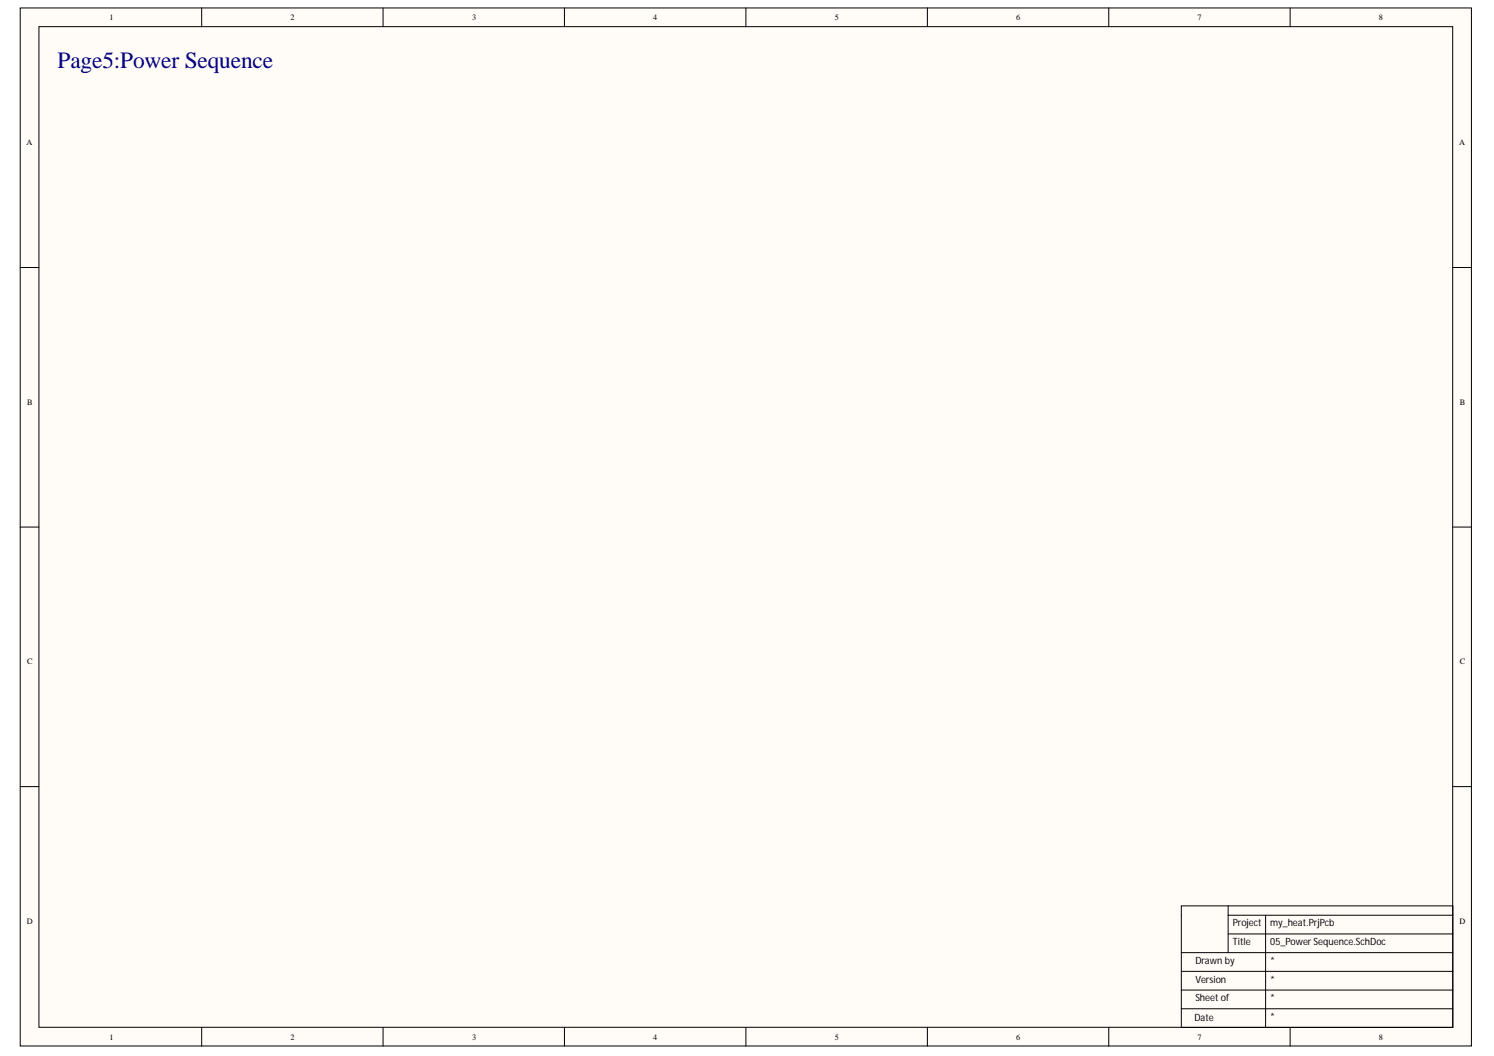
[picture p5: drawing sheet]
<svg xmlns="http://www.w3.org/2000/svg" width="297mm" height="210mm" viewBox="0 0 297 210" stroke-linecap="round" stroke-linejoin="round" font-family="sans-serif">
<defs><g id="words">
<text font-size="4.6" fill="#000080" x="11.5" y="13.6">Page5:Power Sequence</text>
<g font-size="2">
<text x="245.1" y="184.2">Project</text>
<text x="252.6" y="184.2">my_heat.PrjPcb</text>
<text x="237.7" y="191.6">Drawn by</text>
<text x="245.1" y="187.9">Title</text>
<text x="252.6" y="191.6">*</text>
<text x="252.6" y="187.9">05_Power Sequence.SchDoc</text>
<text x="237.7" y="195.3">Version</text>
<text x="252.6" y="195.3">*</text>
<text x="237.5" y="202.9">Date</text>
<text x="237.7" y="199">Sheet of</text>
<text x="252.6" y="202.7">*</text>
<text x="252.6" y="199">*</text>
</g>
<g font-size="1.6">
<text x="21.8" y="4">1</text>
<text x="57.7" y="4">2</text>
<text x="93.9" y="4">3</text>
<text x="129.9" y="4">4</text>
<text x="166" y="4">5</text>
<text x="202" y="4">6</text>
<text x="238.1" y="4">7</text>
<text x="274.2" y="4">8</text>
<text x="5.3" y="28.8">A</text>
<text x="290.1" y="28.8">A</text>
<text x="5.4" y="80.4">B</text>
<text x="290.2" y="80.4">B</text>
<text x="5.4" y="132">C</text>
<text x="290.2" y="132">C</text>
<text x="5.3" y="183.6">D</text>
<text x="290.2" y="183.6">D</text>
<text x="21.8" y="206.6">1</text>
<text x="57.7" y="206.6">2</text>
<text x="93.9" y="206.6">3</text>
<text x="129.9" y="206.6">4</text>
<text x="166" y="206.6">5</text>
<text x="202" y="206.6">6</text>
<text x="238.1" y="206.6">7</text>
<text x="274.2" y="206.6">8</text>
</g>
</g></defs>
<g fill="#fffcf8" stroke="#000" stroke-width=".2">
<path d="M4 1.6h288.5v206.3h-288.5z"/>
<path d="M7.7 5.3h281.1v198.9h-281.1z"/>
</g>
<g fill="none" stroke="#000" stroke-width=".2">
<path d="M40.1 1.6v3.7M76.2 1.6v3.7M112.2 1.6v3.7M148.3 1.6v3.7M184.4 1.6v3.7M220.4 1.6v3.7M256.5 1.6v3.7M4 53.2h3.7M288.9 53.2h3.7M4 104.8h3.7M288.9 104.8h3.7M4 156.4h3.7"/>
<path d="M288.9 156.4h3.7M234.9 180.1h54v24.1h-54zM234.9 196.8h54M234.9 193.1h54M234.9 189.4h54M244.2 180.1v9.3M244.2 185.6h44.7M244.2 181.9h44.7M251.6 181.9v22.3M40.1 204.2v3.8M76.2 204.2v3.8M112.2 204.2v3.8"/>
<path d="M148.3 204.2v3.8M184.4 204.2v3.8M220.4 204.2v3.8M234.9 200.5h54M256.5 204.2v3.8"/>
</g>
<use href="#words"/>
</svg>
